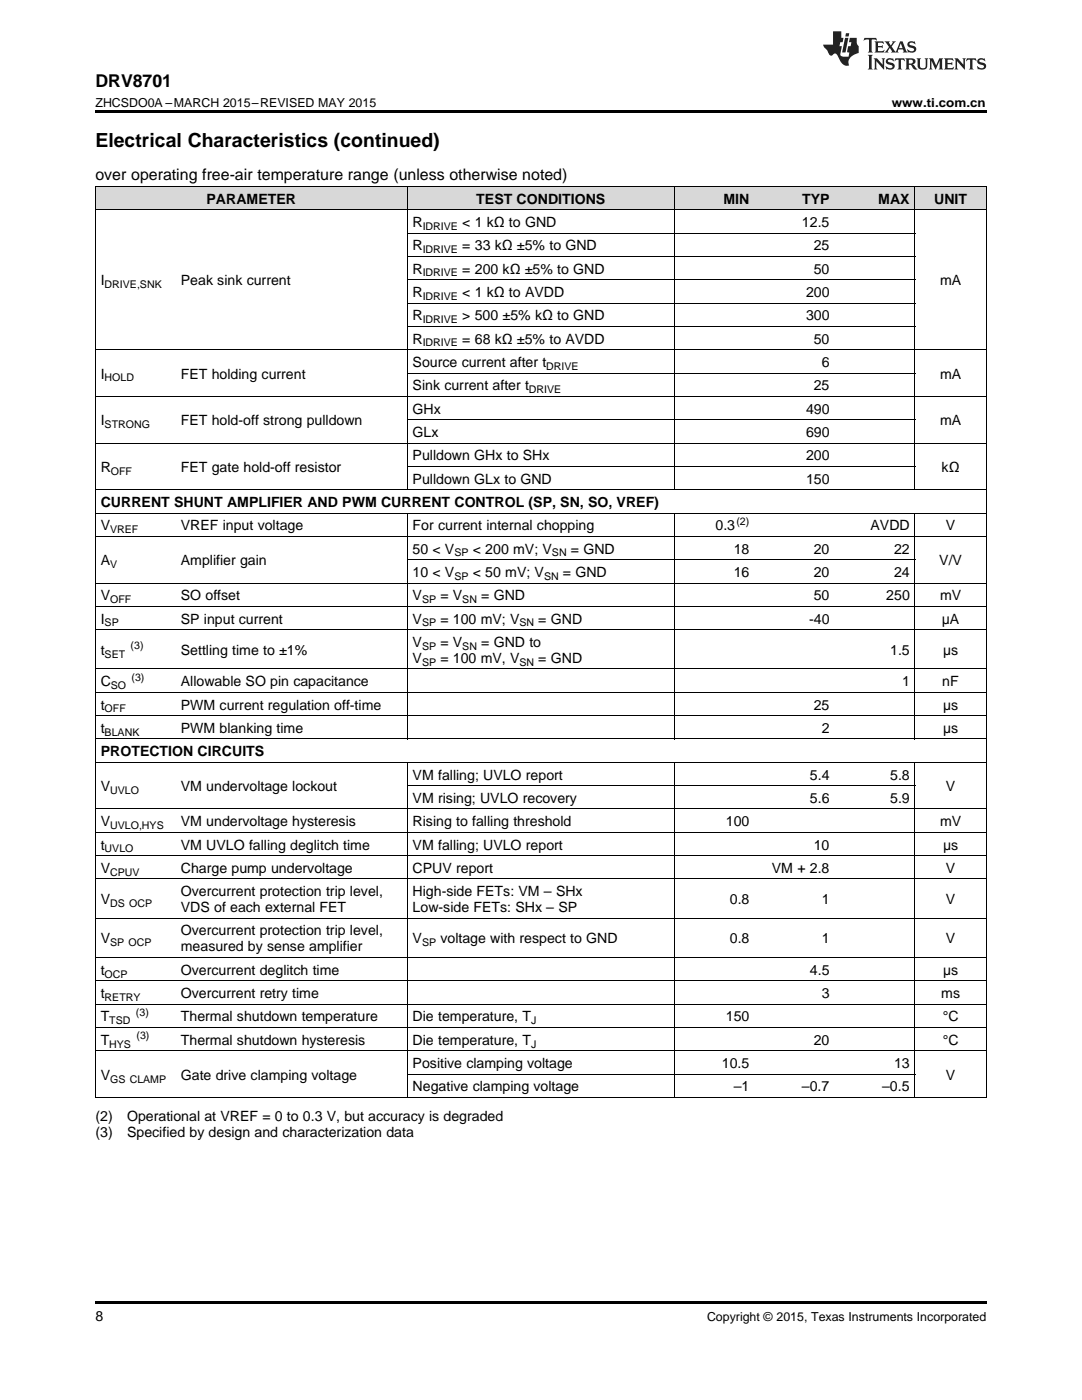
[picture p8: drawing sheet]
<svg xmlns="http://www.w3.org/2000/svg" width="216mm" height="279mm" viewBox="0 0 216 279" stroke-linecap="round" stroke-linejoin="round" font-family="sans-serif">
<defs><g id="words">
<text font-size="3.9" x="19" y="29.3">Electrical Characteristics (continued)</text>
<text font-size="3.5" x="19" y="17.3">DRV8701</text>
<text font-size="3.2" x="19" y="36">over operating free-air temperature range (unless otherwise noted)</text>
<g font-size="2.8">
<text x="41.2" y="40.6">PARAMETER</text>
<text x="95" y="40.6">TEST CONDITIONS</text>
<text x="144.4" y="40.6">MIN</text>
<text x="160.1" y="40.6">TYP</text>
<text x="175.3" y="40.6">MAX</text>
<text x="186.4" y="40.6">UNIT</text>
<text x="82.3" y="45.3">R</text>
<text x="92.3" y="45.3">&lt; 1 kΩ to GND</text>
<text x="160" y="45.3">12.5</text>
<text x="82.3" y="50">R</text>
<text x="92.3" y="50">= 33 kΩ ±5% to GND</text>
<text x="162.4" y="50">25</text>
<text x="20.1" y="56.9">I</text>
<text x="36.1" y="56.9">Peak sink current</text>
<text x="82.3" y="54.6">R</text>
<text x="82.3" y="59.3">R</text>
<text x="92.3" y="54.6">= 200 kΩ ±5% to GND</text>
<text x="92.3" y="59.3">&lt; 1 kΩ to AVDD</text>
<text x="160.8" y="59.3">200</text>
<text x="162.4" y="54.6">50</text>
<text x="187.6" y="56.9">mA</text>
<text x="82.3" y="63.9">R</text>
<text x="92.3" y="63.9">&gt; 500 ±5% kΩ to GND</text>
<text x="160.8" y="63.9">300</text>
<text x="82.3" y="68.6">R</text>
<text x="92.3" y="68.6">= 68 kΩ ±5% to AVDD</text>
<text x="162.4" y="68.6">50</text>
<text x="20.1" y="75.6">I</text>
<text x="36.1" y="75.6">FET holding current</text>
<text x="82.3" y="73.2">Source current after t</text>
<text x="82.3" y="77.9">Sink current after t</text>
<text x="162.4" y="77.9">25</text>
<text x="164" y="73.2">6</text>
<text x="187.6" y="75.6">mA</text>
<text x="82.3" y="82.5">GHx</text>
<text x="160.8" y="82.5">490</text>
<text x="20.1" y="84.9">I</text>
<text x="36.1" y="84.9">FET hold-off strong pulldown</text>
<text x="82.3" y="87.2">GLx</text>
<text x="160.8" y="87.2">690</text>
<text x="187.6" y="84.9">mA</text>
<text x="20.1" y="94.2">R</text>
<text x="36.1" y="94.2">FET gate hold-off resistor</text>
<text x="82.3" y="91.9">Pulldown GHx to SHx</text>
<text x="160.8" y="91.9">200</text>
<text x="187.9" y="94.2">kΩ</text>
<text x="20.1" y="101.2">CURRENT SHUNT AMPLIFIER AND PWM CURRENT CONTROL (SP, SN, SO, VREF)</text>
<text x="82.3" y="96.5">Pulldown GLx to GND</text>
<text x="160.8" y="96.5">150</text>
<text x="20.1" y="105.8">V</text>
<text x="36.1" y="105.8">VREF input voltage</text>
<text x="82.3" y="105.8">For current internal chopping</text>
<text x="142.8" y="105.8">0.3</text>
<text x="173.7" y="105.8">AVDD</text>
<text x="188.7" y="105.8">V</text>
<text x="20.1" y="112.8">A</text>
<text x="36.1" y="112.8">Amplifier gain</text>
<text x="82.3" y="110.5">50 &lt; V</text>
<text x="94.3" y="110.5">&lt; 200 mV; V</text>
<text x="113.9" y="110.5">= GND</text>
<text x="146.4" y="110.5">18</text>
<text x="162.4" y="110.5">20</text>
<text x="178.4" y="110.5">22</text>
<text x="187.4" y="112.8">V/V</text>
<text x="20.1" y="119.8">V</text>
<text x="36.1" y="119.8">SO offset</text>
<text x="82.3" y="115.1">10 &lt; V</text>
<text x="82.3" y="119.8">V</text>
<text x="87.9" y="119.8">= V</text>
<text x="94.3" y="115.1">&lt; 50 mV; V</text>
<text x="96" y="119.8">= GND</text>
<text x="112.3" y="115.1">= GND</text>
<text x="146.4" y="115.1">16</text>
<text x="162.4" y="115.1">20</text>
<text x="162.4" y="119.8">50</text>
<text x="176.8" y="119.8">250</text>
<text x="178.4" y="115.1">24</text>
<text x="187.6" y="119.8">mV</text>
<text x="20.1" y="124.5">I</text>
<text x="36.1" y="124.5">SP input current</text>
<text x="82.3" y="124.5">V</text>
<text x="87.9" y="124.5">= 100 mV; V</text>
<text x="107.4" y="124.5">= GND</text>
<text x="161.5" y="124.5">-40</text>
<text x="187.9" y="124.5">μA</text>
<text x="20.1" y="130.7">t</text>
<text x="36.1" y="130.7">Settling time to ±1%</text>
<text x="82.3" y="129.1">V</text>
<text x="87.9" y="129.1">= V</text>
<text x="96" y="129.1">= GND to</text>
<text x="177.6" y="130.7">1.5</text>
<text x="188.2" y="130.7">µs</text>
<text x="20.1" y="136.9">C</text>
<text x="36.1" y="136.9">Allowable SO pin capacitance</text>
<text x="82.3" y="132.3">V</text>
<text x="87.9" y="132.3">= 100 mV, V</text>
<text x="107.4" y="132.3">= GND</text>
<text x="180" y="136.9">1</text>
<text x="188" y="136.9">nF</text>
<text x="20.1" y="141.6">t</text>
<text x="36.1" y="141.6">PWM current regulation off-time</text>
<text x="162.4" y="141.6">25</text>
<text x="188.2" y="141.6">µs</text>
<text x="20.1" y="146.3">t</text>
<text x="36.1" y="146.3">PWM blanking time</text>
<text x="164" y="146.3">2</text>
<text x="188.2" y="146.3">µs</text>
<text x="20.1" y="150.9">PROTECTION CIRCUITS</text>
<text x="82.3" y="155.6">VM falling; UVLO report</text>
<text x="161.6" y="155.6">5.4</text>
<text x="177.6" y="155.6">5.8</text>
<text x="20.1" y="157.9">V</text>
<text x="36.1" y="157.9">VM undervoltage lockout</text>
<text x="82.3" y="160.2">VM rising; UVLO recovery</text>
<text x="161.6" y="160.2">5.6</text>
<text x="177.6" y="160.2">5.9</text>
<text x="188.7" y="157.9">V</text>
<text x="20.1" y="164.9">V</text>
<text x="36.1" y="164.9">VM undervoltage hysteresis</text>
<text x="82.3" y="164.9">Rising to falling threshold</text>
<text x="144.9" y="164.9">100</text>
<text x="187.6" y="164.9">mV</text>
<text x="20.1" y="169.5">t</text>
<text x="36.1" y="169.5">VM UVLO falling deglitch time</text>
<text x="82.3" y="169.5">VM falling; UVLO report</text>
<text x="162.4" y="169.5">10</text>
<text x="188.2" y="169.5">μs</text>
<text x="20.1" y="174.2">V</text>
<text x="36.1" y="174.2">Charge pump undervoltage</text>
<text x="36.1" y="178.9">Overcurrent protection trip level,</text>
<text x="82.3" y="174.2">CPUV report</text>
<text x="82.3" y="178.9">High-side FETs: VM – SHx</text>
<text x="154" y="174.2">VM + 2.8</text>
<text x="188.7" y="174.2">V</text>
<text x="20.1" y="180.4">V</text>
<text x="36.1" y="182">VDS of each external FET</text>
<text x="82.3" y="182">Low-side FETs: SHx – SP</text>
<text x="145.6" y="180.4">0.8</text>
<text x="164" y="180.4">1</text>
<text x="188.7" y="180.4">V</text>
<text x="20.1" y="188.3">V</text>
<text x="36.1" y="186.7">Overcurrent protection trip level,</text>
<text x="36.1" y="189.9">measured by sense amplifier</text>
<text x="82.3" y="188.3">V</text>
<text x="87.9" y="188.3">voltage with respect to GND</text>
<text x="145.6" y="188.3">0.8</text>
<text x="164" y="188.3">1</text>
<text x="188.7" y="188.3">V</text>
<text x="20.1" y="194.5">t</text>
<text x="36.1" y="194.5">Overcurrent deglitch time</text>
<text x="161.6" y="194.5">4.5</text>
<text x="188.2" y="194.5">µs</text>
<text x="20.1" y="199.2">t</text>
<text x="20.1" y="203.8">T</text>
<text x="36.1" y="199.2">Overcurrent retry time</text>
<text x="36.1" y="203.8">Thermal shutdown temperature</text>
<text x="82.3" y="203.8">Die temperature, T</text>
<text x="144.9" y="203.8">150</text>
<text x="164" y="199.2">3</text>
<text x="187.8" y="199.2">ms</text>
<text x="188.1" y="203.8">°C</text>
<text x="20.1" y="208.5">T</text>
<text x="36.1" y="208.5">Thermal shutdown hysteresis</text>
<text x="82.3" y="208.5">Die temperature, T</text>
<text x="162.4" y="208.5">20</text>
<text x="188.1" y="208.5">°C</text>
<text x="20.1" y="215.5">V</text>
<text x="36.1" y="215.5">Gate drive clamping voltage</text>
<text x="82.3" y="213.1">Positive clamping voltage</text>
<text x="144" y="213.1">10.5</text>
<text x="178.4" y="213.1">13</text>
<text x="188.7" y="215.5">V</text>
<text x="82.3" y="217.8">Negative clamping voltage</text>
<text x="146.4" y="217.8">–1</text>
<text x="160" y="217.8">–0.7</text>
<text x="176" y="217.8">–0.5</text>
<text x="19" y="223.7">(2)</text>
<text x="19" y="226.8">(3)</text>
<text x="25.4" y="223.7">Operational at VREF = 0 to 0.3 V, but accuracy is degraded</text>
<text x="25.4" y="226.8">Specified by design and characterization data</text>
<text x="19" y="263.6">8</text>
</g>
<g font-size="2.5">
<text x="19" y="21.4">ZHCSDO0A –MARCH 2015–REVISED MAY 2015</text>
<text x="177.9" y="21.4">www.ti.com.cn</text>
<text x="141.1" y="263.6">Copyright © 2015, Texas Instruments Incorporated</text>
</g>
<g font-size="2.1">
<text x="84.3" y="45.9">IDRIVE</text>
<text x="84.3" y="50.5">IDRIVE</text>
<text x="20.9" y="57.5">DRIVE,SNK</text>
<text x="84.3" y="55.2">IDRIVE</text>
<text x="84.3" y="59.8">IDRIVE</text>
<text x="84.3" y="64.5">IDRIVE</text>
<text x="84.3" y="69.1">IDRIVE</text>
<text x="20.9" y="76.1">HOLD</text>
<text x="109" y="73.8">DRIVE</text>
<text x="105.6" y="78.5">DRIVE</text>
<text x="20.9" y="85.4">STRONG</text>
<text x="22.1" y="94.8">OFF</text>
<text x="22" y="106.4">VREF</text>
<text x="146.9" y="104.7">(2)</text>
<text x="22" y="113.4">V</text>
<text x="90.7" y="111.1">SP</text>
<text x="110.1" y="111.1">SN</text>
<text x="90.7" y="115.7">SP</text>
<text x="108.6" y="115.7">SN</text>
<text x="20.9" y="125">SP</text>
<text x="22" y="120.4">OFF</text>
<text x="84.2" y="120.4">SP</text>
<text x="84.2" y="125">SP</text>
<text x="92.3" y="120.4">SN</text>
<text x="103.6" y="125">SN</text>
<text x="20.9" y="131.3">SET</text>
<text x="26.1" y="129.6">(3)</text>
<text x="84.2" y="129.7">SP</text>
<text x="92.3" y="129.7">SN</text>
<text x="22.1" y="137.5">SO</text>
<text x="26.2" y="135.8">(3)</text>
<text x="84.2" y="132.9">SP</text>
<text x="103.6" y="132.9">SN</text>
<text x="20.9" y="142.2">OFF</text>
<text x="20.9" y="146.8">BLANK</text>
<text x="22" y="158.5">UVLO</text>
<text x="22" y="165.5">UVLO,HYS</text>
<text x="20.9" y="170.1">UVLO</text>
<text x="22" y="174.8">CPUV</text>
<text x="22" y="181">DS OCP</text>
<text x="22" y="188.8">SP OCP</text>
<text x="84.2" y="188.8">SP</text>
<text x="20.9" y="195.1">OCP</text>
<text x="20.9" y="199.7">RETRY</text>
<text x="27.1" y="202.7">(3)</text>
<text x="21.8" y="204.4">TSD</text>
<text x="21.8" y="209.1">HYS</text>
<text x="27.2" y="207.4">(3)</text>
<text x="106" y="204.4">J</text>
<text x="106" y="209.1">J</text>
<text x="22" y="216">GS CLAMP</text>
</g>
</g></defs>
<g fill="#d8d8d8">
<path d="M19 37.3h16v4.6h-16z"/>
<path d="M35 37.3h46.3v4.6h-46.3z"/>
<path d="M81.3 37.3h24.9v4.6h-24.9z"/>
<path d="M106.2 37.3h28.4v4.6h-28.4z"/>
<path d="M134.6 37.3h16v4.6h-16z"/>
<path d="M150.6 37.3h16v4.6h-16z"/>
<path d="M166.6 37.3h16v4.6h-16z"/>
<path d="M182.6 37.3h14.2v4.6h-14.2z"/>
</g>
<path d="M19 22h177.8v.5h-177.8zM19 259.7h177.8v.5h-177.8z" fill="#000"/>
<g fill="none" stroke="#000" stroke-width=".2">
<path d="M19 37.2h177.8v181.9M19.1 37.2v181.9M81.2 37.2v60.6M134.6 37.2v60.6M182.5 37.2v60.6M19 41.9h177.8M81.3 55.8h101.3M81.3 51.2h101.3M81.3 46.5h101.3M19 79.1h177.8M19 69.8h177.8M81.3 74.5h101.3"/>
<path d="M81.3 65.1h101.3M81.3 60.5h101.3M19 97.7h177.8M19 88.4h177.8M81.3 93.1h101.3M81.3 83.8h101.3M19 116.4h177.8M19 107.1h177.8M19 102.4h177.8M81.2 102.4v45.1M81.3 111.7h101.3M134.6 102.4v45.1"/>
<path d="M182.5 102.4v45.1M19 138.2h177.8M19 133.5h177.8M19 125.7h177.8M19 121h177.8M19 152.1h177.8M19 147.5h177.8M19 142.8h177.8M81.2 152.2v66.9M81.3 156.8h101.3M134.6 152.2v66.9M182.5 152.2v66.9"/>
<path d="M19 175.4h177.8M19 170.8h177.8M19 166.1h177.8M19 161.4h177.8M19 195.7h177.8M19 191.1h177.8M19 183.3h177.8M19 219h177.8M19 209.7h177.8M19 205.1h177.8M19 200.4h177.8M81.3 214.4h101.3"/>
</g>
<g fill="#231f20">
<path d="M172.5 7.6l-.1 .5 .4-.2h.6v.1v2.1l-.2 .4h.9l-.2-.4v-2.1l.1-.1h.5l.5 .2-.2-.5zM174.5 8.3l.2 .3v1.5l-.2 .4h1.8l.2-.6a1.04 1.04 0 0 1-1.3 .2v-.7h.6l.3 .2v-.6l-.3 .2h-.6v-.6l.8-.1 .4 .3-.2-.5zM176.5 8.3l.9 1.1-.9 1.1h.8l-.2-.2 .4-.7 .5 .7-.2 .2h1.5l-.2-.2 .2-.4h.9l.1 .4-.2 .2h1l-.3-.3-.7-1.9h-.5l-.9 2-.8-1 .9-1h-.8l.1 .3-.4 .5-.3-.6 .1-.2zM179.7 8.6l.4 1h-.7zM181.3 8.4a.63 .63 0 0 0-.2 .7 .63 .63 0 0 0 .6 .4l.6 .2 .1 .2a.75 .75 0 0 1-.7 .4 .75 .75 0 0 1-.6-.5l.1 .7 .1-.1a1.11 1.11 0 0 0 1.5-.6 1.13 1.13 0 0 0-1.2-.8l-.1-.4a1.04 1.04 0 0 1 1.2 .2l-.2-.5-.2 .1-.4-.2zM173.2 10.9l.2 .4v2.2l-.2 .4h1l-.3-.4v-2.2l.3-.4zM174.3 11.6l.3 .4v1.5l-.3 .4h.8l-.2-.4v-1.3l1.5 1.7v-1.9l.2-.4h-.7l.2 .4v.9l-1.1-1.3zM177 11.8a.62 .62 0 0 0-.2 .7 .62 .62 0 0 0 .6 .4l.6 .1 .1 .3a.76 .76 0 0 1-.7 .3 .76 .76 0 0 1-.7-.4l.2 .7 .1-.1a1.11 1.11 0 0 0 1.5-.6 1.13 1.13 0 0 0-1.2-.8l-.1-.4a1.04 1.04 0 0 1 1.2 .2l-.2-.6-.2 .1-.5-.1zM178.7 11.6l-.2 .6a.61 .61 0 0 1 .8-.3v1.6l-.2 .4h.9l-.2-.4v-1.6a.63 .63 0 0 1 .7 .3l-.1-.6zM180.6 11.6l.3 .4v1.5l-.3 .4h1l-.2-.2-.1-.8 .6 .2a.76 .76 0 0 0 1.2 .7l-1-1a.58 .58 0 0 0 .6-.5 .58 .58 0 0 0-.5-.6zM181.4 11.9h.1a.45 .45 0 0 1 .5 .1 .45 .45 0 0 1 .1 .5l-.8 .2zM182.9 11.6l.2 .2a2.17 2.17 0 0 0 .3 1.9 .99 .99 0 0 0 1.6-.6v-1.1l.2-.4h-.7l.2 .2a1.92 1.92 0 0 1-.2 1.8 .6 .6 0 0 1-.9-.5v-1.1l.2-.4zM185.4 11.6l.2 .4v1.5l-.2 .4h.7l-.2-.4v-1.4l.8 1.8 .8-1.8v1.4l-.2 .4h.9l-.2-.4v-1.5l.2-.4h-.8l-.6 1.5-.6-1.5zM188.4 11.6l.2 .4v1.5l-.2 .4h1.8l.1-.6a1.04 1.04 0 0 1-1.2 .1v-.6h.5l.4 .2v-.6l-.4 .2h-.5v-.7h.8l.3 .3-.1-.6zM190.5 11.6l.2 .4v1.5l-.2 .4h.7l-.2-.4v-1.3l1.5 1.7v-1.9l.2-.4h-.7l.2 .4v.9l-1.1-1.3zM192.9 11.6l-.1 .6a.61 .61 0 0 1 .7-.3l.1 1.6-.3 .4h1l-.3-.4 .1-1.6a.63 .63 0 0 1 .7 .3l-.1-.6zM195.2 11.8a.62 .62 0 0 0-.2 .7 .62 .62 0 0 0 .6 .4l.6 .1 .1 .3a.76 .76 0 0 1-.7 .3 .76 .76 0 0 1-.6-.4l.1 .7 .1-.1a1.11 1.11 0 0 0 1.6-.6 1.13 1.13 0 0 0-1.3-.8l-.1-.4a1.04 1.04 0 0 1 1.2 .2l-.1-.6-.2 .1-.5-.1z"/>
<path d="M166.2 6.3v2.6h-1.9v.4l.8 .9a.91 .91 0 0 0 1 .8 .56 .56 0 0 1 .5-.3 .56 .56 0 0 1 .5 .3l.4 .8a1.53 1.53 0 0 0 1.9 1.2 1.54 1.54 0 0 1 1-2.1l.9-.3v-1.4a1.52 1.52 0 0 1-.4-1.6h-1.3l-.2 .8h.5l-.2 .8h-.5l-.1 1v.2l.4 .1-.2 .8a1.93 1.93 0 0 1-1.6-.3l.3-1.8h-.5l.2-.8h.4l.2-.8h-.4v-1.3zM168.6 7.6l-.6 2.9h.7l.6-2.9zM168.8 6.6l-.1 .7h.6l.2-.7z"/>
</g>
<use href="#words"/>
</svg>
